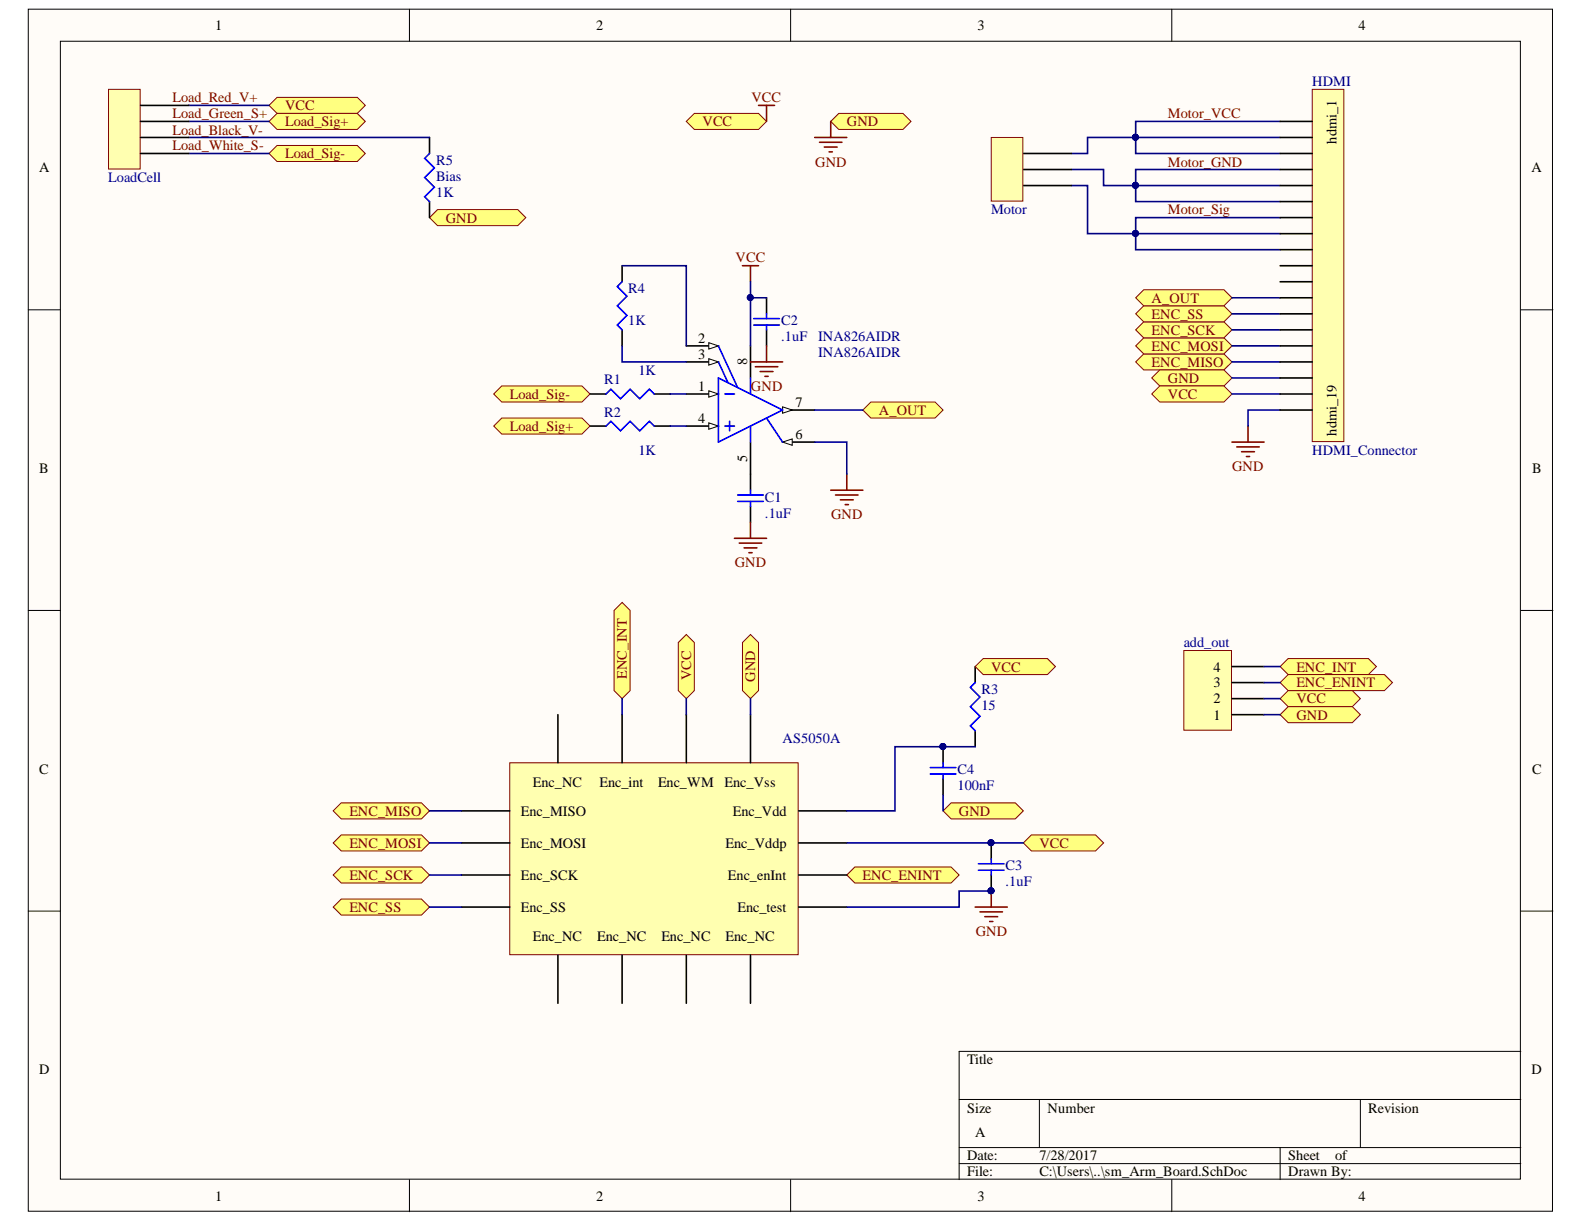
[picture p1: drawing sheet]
<svg xmlns="http://www.w3.org/2000/svg" width="279mm" height="216mm" viewBox="0 0 279 216" stroke-linecap="round" stroke-linejoin="round" font-family="sans-serif">
<defs><g id="words">
<g font-size="2.5">
<text x="38" y="5.3">1</text>
<text x="105.2" y="5.3">2</text>
<text x="172.4" y="5.3">3</text>
<text x="239.7" y="5.3">4</text>
<text x="235.8" y="25.3" transform="rotate(-90 235.8 25.3)">hdmi_1</text>
<text x="6.9" y="30.4">A</text>
<text x="270.2" y="30.4">A</text>
<text x="123.2" y="60.5">2</text>
<text x="123.2" y="63.3">3</text>
<text x="131.8" y="64.4" transform="rotate(-90 131.8 64.4)">8</text>
<text x="123.2" y="68.9">1</text>
<text x="140.3" y="71.8">7</text>
<text x="123.2" y="74.6">4</text>
<text x="140.3" y="77.4">6</text>
<text x="235.8" y="76.8" transform="rotate(-90 235.8 76.8)">hdmi_19</text>
<text x="6.9" y="83.4">B</text>
<text x="131.8" y="81.5" transform="rotate(-90 131.8 81.5)">5</text>
<text x="270.3" y="83.4">B</text>
<text x="214" y="118.5">4</text>
<text x="214" y="124.1">2</text>
<text x="214" y="121.3">3</text>
<text x="214" y="126.9">1</text>
<text x="6.9" y="136.5">C</text>
<text x="270.3" y="136.5">C</text>
<text x="91.9" y="143.9">Enc_MISO</text>
<text x="94" y="138.8">Enc_NC</text>
<text x="105.8" y="138.8">Enc_int</text>
<text x="116.1" y="138.8">Enc_WM</text>
<text x="127.8" y="138.8">Enc_Vss</text>
<text x="129.3" y="143.9">Enc_Vdd</text>
<text x="91.9" y="149.6">Enc_MOSI</text>
<text x="128" y="149.6">Enc_Vddp</text>
<text x="91.9" y="155.2">Enc_SCK</text>
<text x="128.4" y="155.2">Enc_enInt</text>
<text x="91.9" y="160.9">Enc_SS</text>
<text x="130.1" y="160.9">Enc_test</text>
<text x="94" y="165.9">Enc_NC</text>
<text x="105.3" y="165.9">Enc_NC</text>
<text x="116.7" y="165.9">Enc_NC</text>
<text x="128" y="165.9">Enc_NC</text>
<text x="6.9" y="189.5">D</text>
<text x="170.6" y="187.7">Title</text>
<text x="270.2" y="189.5">D</text>
<text x="170.6" y="196.3">Size</text>
<text x="184.8" y="196.3">Number</text>
<text x="241.3" y="196.3">Revision</text>
<text x="172" y="200.5">A</text>
<text x="170.6" y="204.7">Date:</text>
<text x="170.6" y="207.5">File:</text>
<text x="183.4" y="204.7">7/28/2017</text>
<text x="183.4" y="207.5">C:\Users\..\sm_Arm_Board.SchDoc</text>
<text x="227.2" y="204.7">Sheet</text>
<text x="227.2" y="207.5">Drawn By:</text>
<text x="235.5" y="204.7">of</text>
<text x="38" y="211.8">1</text>
<text x="105.2" y="211.8">2</text>
<text x="172.4" y="211.8">3</text>
<text x="239.7" y="211.8">4</text>
</g>
<g font-size="2.5" fill="#000080">
<text x="231.5" y="15.2">HDMI</text>
<text x="76.9" y="29">R5</text>
<text x="19.1" y="32.2">LoadCell</text>
<text x="76.9" y="34.7">1K</text>
<text x="76.9" y="31.9">Bias</text>
<text x="174.8" y="37.8">Motor</text>
<text x="110.8" y="51.7">R4</text>
<text x="110.8" y="57.3">1K</text>
<text x="137.8" y="57.3">C2</text>
<text x="137.8" y="60.2">.1uF</text>
<text x="144.3" y="60.2">INA826AIDR</text>
<text x="144.3" y="63">INA826AIDR</text>
<text x="106.6" y="67.8">R1</text>
<text x="112.6" y="66.1">1K</text>
<text x="106.6" y="73.5">R2</text>
<text x="112.6" y="80.2">1K</text>
<text x="231.5" y="80.2">HDMI_Connector</text>
<text x="134.9" y="88.5">C1</text>
<text x="134.9" y="91.3">.1uF</text>
<text x="208.8" y="114.2">add_out</text>
<text x="173.1" y="125.2">15</text>
<text x="173.1" y="122.4">R3</text>
<text x="138" y="131.1">AS5050A</text>
<text x="168.9" y="136.5">C4</text>
<text x="168.9" y="139.3">100nF</text>
<text x="177.4" y="153.5">C3</text>
<text x="177.4" y="156.3">.1uF</text>
</g>
<g font-size="2.5" fill="#800000">
<text x="30.4" y="18.1">Load_Red_V+</text>
<text x="30.4" y="20.9">Load_Green_S+</text>
<text x="30.4" y="23.7">Load_Black_V-</text>
<text x="50.3" y="19.4">VCC</text>
<text x="50.3" y="22.3">Load_Sig+</text>
<text x="123.9" y="22.3">VCC</text>
<text x="132.5" y="18.1">VCC</text>
<text x="149.4" y="22.3">GND</text>
<text x="206" y="20.9">Motor_VCC</text>
<text x="30.4" y="26.5">Load_White_S-</text>
<text x="50.3" y="28">Load_Sig-</text>
<text x="143.8" y="29.4">GND</text>
<text x="206" y="29.4">Motor_GND</text>
<text x="78.6" y="39.3">GND</text>
<text x="206" y="37.8">Motor_Sig</text>
<text x="129.8" y="46.3">VCC</text>
<text x="203.1" y="53.4">A_OUT</text>
<text x="203.1" y="59">ENC_SCK</text>
<text x="203.1" y="56.2">ENC_SS</text>
<text x="203.1" y="64.7">ENC_MISO</text>
<text x="203.1" y="61.9">ENC_MOSI</text>
<text x="89.9" y="70.3">Load_Sig-</text>
<text x="132.5" y="68.9">GND</text>
<text x="206" y="67.6">GND</text>
<text x="206" y="70.3">VCC</text>
<text x="89.9" y="76">Load_Sig+</text>
<text x="155" y="73.2">A_OUT</text>
<text x="217.3" y="83.1">GND</text>
<text x="146.6" y="91.5">GND</text>
<text x="129.6" y="100.1">GND</text>
<text x="110.6" y="119.7" transform="rotate(-90 110.6 119.7)">ENC_INT</text>
<text x="121.9" y="120" transform="rotate(-90 121.9 120)">VCC</text>
<text x="174.8" y="118.5">VCC</text>
<text x="228.7" y="118.5">ENC_INT</text>
<text x="133.2" y="120.3" transform="rotate(-90 133.2 120.3)">GND</text>
<text x="228.7" y="121.3">ENC_ENINT</text>
<text x="228.7" y="124.1">VCC</text>
<text x="228.7" y="126.9">GND</text>
<text x="61.6" y="143.9">ENC_MISO</text>
<text x="169.2" y="143.9">GND</text>
<text x="61.6" y="149.6">ENC_MOSI</text>
<text x="183.4" y="149.6">VCC</text>
<text x="61.6" y="155.2">ENC_SCK</text>
<text x="152.2" y="155.2">ENC_ENINT</text>
<text x="61.6" y="160.9">ENC_SS</text>
<text x="172.1" y="165.1">GND</text>
</g>
</g></defs>
<g fill="#fffcf8" stroke="#000" stroke-width=".18">
<path d="M5 1.6h268.8v212h-268.8z"/>
<path d="M10.6 7.3h257.6v200.7h-257.6z"/>
</g>
<g fill="none" stroke="#000" stroke-width=".18">
<path d="M72.2 1.6v5.7M139.5 1.6v5.7M206.7 1.6v5.7M5 54.6h5.6M268.3 54.6h5.6M5 107.7h5.6M268.3 107.7h5.6M5 160.7h5.6M268.3 160.7h5.6M169.2 193.9h99.1M183.3 193.9v8.5M240 193.9v8.5"/>
<path d="M268.3 185.5h-99.1v22.6M72.2 208.1v5.6M139.5 208.1v5.6M169.2 202.4h99.1M169.2 205.2h99.1M206.7 208.1v5.6M225.8 202.4v5.7"/>
</g>
<path d="M121.1 69.5h5.6" fill="none" stroke="#000" stroke-width=".28"/>
<path d="M125 68.9l1.7 .6-1.7 .6z" fill="#fffcf8"/>
<path d="M125 68.9l1.7 .6-1.7 .6z" fill="none" stroke="#000" stroke-width=".18"/>
<path d="M121.1 61h5.6" fill="none" stroke="#000" stroke-width=".28"/>
<path d="M125 60.4l1.7 .6-1.7 .6z" fill="#fffcf8"/>
<path d="M125 60.4l1.7 .6-1.7 .6z" fill="none" stroke="#000" stroke-width=".18"/>
<path d="M121.1 63.8h5.6" fill="none" stroke="#000" stroke-width=".28"/>
<path d="M125 63.3l1.7 .5-1.7 .6z" fill="#fffcf8"/>
<path d="M125 63.3l1.7 .5-1.7 .6z" fill="none" stroke="#000" stroke-width=".18"/>
<path d="M121.1 75.2h5.6" fill="none" stroke="#000" stroke-width=".28"/>
<path d="M125 74.6l1.7 .6-1.7 .5z" fill="#fffcf8"/>
<path d="M125 74.6l1.7 .6-1.7 .5z" fill="none" stroke="#000" stroke-width=".18"/>
<path d="M132.4 78v5.6M138 78h5.7" fill="none" stroke="#000" stroke-width=".28"/>
<path d="M138 78l1.7-.6v1.1z" fill="#fffcf8"/>
<path d="M138 78l1.7-.6v1.1z" fill="none" stroke="#000" stroke-width=".18"/>
<path d="M138 72.3h5.7" fill="none" stroke="#000" stroke-width=".28"/>
<path d="M138 71.8l1.7 .5-1.7 .6z" fill="#fffcf8"/>
<path d="M138 71.8l1.7 .5-1.7 .6z" fill="none" stroke="#000" stroke-width=".18"/>
<path d="M132.4 61v5.7" fill="none" stroke="#000" stroke-width=".28"/>
<path d="M126.7 66.7l11.3 5.6-11.3 5.7zM126.7 63.8l1.7 3.7M126.7 61l3.4 7.4M127.8 69.5h1.7M127.8 75.2h1.7M128.7 74.3v1.7M132.4 66.7v2.8M132.4 75.2v2.8M135.2 73.7l2.8 4.3" fill="none" stroke="#00f" stroke-width=".28"/>
<g fill="#ffff80" stroke="#800000" stroke-width=".18">
<path d="M47.5 18.6l1.4-1.4h14.1l1.4 1.4-1.4 1.4h-14.1z" fill-rule="evenodd"/>
<path d="M47.5 21.4l1.4-1.4h14.1l1.4 1.4-1.4 1.4h-14.1z" fill-rule="evenodd"/>
<path d="M75.8 38.4l1.4-1.4h14.1l1.4 1.4-1.4 1.4h-14.1z" fill-rule="evenodd"/>
<path d="M47.5 27.1l1.4-1.4h14.1l1.4 1.4-1.4 1.4h-14.1z" fill-rule="evenodd"/>
</g>
<path d="M135.2 52.5v2.9M135.2 58.2v2.8M104.1 69.5h2.8M104.1 75.2h2.8M115.4 69.5h2.8M115.4 75.2h2.8M132.4 83.6v2.9M132.4 89.3v2.8M172 117.6v2.8M172 128.9v2.8" fill="none" stroke="#000" stroke-width=".28"/>
<path d="M132.9 56.2h4.6M132.9 57.3h4.6M135.2 55.4v.8M135.2 57.3v.9M106.9 69.5l.9-.9 1.6 1.7 1.7-1.7 1.7 1.7 1.7-1.7 .9 .9M106.9 75.2l.9-.9 1.6 1.7 1.7-1.7 1.7 1.7 1.7-1.7 .9 .9M130.1 87.3h4.5M130.1 88.4h4.5M132.4 86.5v.8M132.4 88.4v.9M172 120.4l-.8 .9 1.7 1.6-1.7 1.7 1.7 1.7-1.7 1.7 .8 .9" fill="none" stroke="#00f" stroke-width=".28"/>
<g fill="none" stroke="#800000" stroke-width=".28">
<path d="M131 46.9h2.8M132.4 46.9v2.8M132.4 63.8h5.6M133.2 64.7h4M134.1 65.5h2.2M134.9 66.4h.6M135.2 61v2.8M129.5 94.9h5.7M130.4 95.8h4M131.2 96.6h2.3M132.1 97.5h.6M132.4 92.1v2.8"/>
<path d="M146.5 86.5h5.7M147.4 87.3h3.9M148.2 88.2h2.3M149.1 89h.5M149.4 83.6v2.9"/>
</g>
<g fill="#ffff80" stroke="#800000" stroke-width=".18">
<path d="M58.8 143l1.4-1.4h14.1l1.5 1.4-1.5 1.4h-14.1z" fill-rule="evenodd"/>
<path d="M58.8 148.7l1.4-1.4h14.1l1.5 1.4-1.5 1.4h-14.1z" fill-rule="evenodd"/>
<path d="M58.8 154.3l1.4-1.4h14.1l1.5 1.4-1.5 1.5h-14.1z" fill-rule="evenodd"/>
<path d="M58.8 160l1.4-1.4h14.1l1.5 1.4-1.5 1.4h-14.1z" fill-rule="evenodd"/>
<path d="M152.2 72.3l1.4-1.4h11.3l1.5 1.4-1.5 1.4h-11.3z" fill-rule="evenodd"/>
</g>
<path d="M217.3 78h5.7M218.2 78.8h3.9M219 79.7h2.3M220.1 75.2v2.8M219.9 80.5h.5" fill="none" stroke="#800000" stroke-width=".28"/>
<g fill="#ffff80" stroke="#800000" stroke-width=".18">
<path d="M200.3 63.8l1.4-1.4h14.2l1.4 1.4-1.4 1.5h-14.2z" fill-rule="evenodd"/>
<path d="M200.3 61l1.4-1.4h14.2l1.4 1.4-1.4 1.4h-14.2z" fill-rule="evenodd"/>
<path d="M200.3 58.2l1.4-1.4h14.2l1.4 1.4-1.4 1.4h-14.2z" fill-rule="evenodd"/>
<path d="M200.3 55.4l1.4-1.5h14.2l1.4 1.5-1.4 1.4h-14.2z" fill-rule="evenodd"/>
</g>
<path d="M133.8 18.6h2.8M135.2 18.6v2.8M143.7 24.2h5.7M144.6 25.1h3.9M145.4 25.9h2.3M146.3 26.8h.5M146.5 21.4v2.8" fill="none" stroke="#800000" stroke-width=".28"/>
<g fill="#ffff80" stroke="#800000" stroke-width=".18">
<path d="M121.1 21.4l1.4-1.4h11.3l1.4 1.4-1.4 1.4h-11.3z" fill-rule="evenodd"/>
<path d="M146.5 21.4l1.4-1.4h11.4l1.4 1.4-1.4 1.4h-11.4z" fill-rule="evenodd"/>
<path d="M200.3 52.5l1.4-1.4h14.2l1.4 1.4-1.4 1.4h-14.2z" fill-rule="evenodd"/>
<path d="M172 117.6l1.4-1.4h11.4l1.4 1.4-1.4 1.4h-11.4z" fill-rule="evenodd"/>
<path d="M180.5 148.7l1.4-1.4h11.3l1.5 1.4-1.5 1.4h-11.3z" fill-rule="evenodd"/>
<path d="M149.4 154.3l1.4-1.4h17l1.4 1.4-1.4 1.5h-17z" fill-rule="evenodd"/>
<path d="M119.6 113.3l1.5-1.4 1.4 1.4v8.5l-1.4 1.4-1.5-1.4z" fill-rule="evenodd"/>
</g>
<path d="M174.8 148.7v2.8M174.8 154.3v2.9" fill="none" stroke="#000" stroke-width=".28"/>
<g fill="#000080" stroke="#000080" stroke-width=".18">
<circle cx="174.8" cy="157.1" r=".52"/>
<circle cx="174.8" cy="148.6" r=".52"/>
</g>
<path d="M172.6 152.4h4.5M172.6 153.5h4.5M174.8 151.5v.9M174.8 153.5v.8" fill="none" stroke="#00f" stroke-width=".28"/>
<path d="M172 160h5.7M174.8 157.2v2.8M172.9 160.8h3.9M173.7 161.7h2.3M174.6 162.5h.5" fill="none" stroke="#800000" stroke-width=".28"/>
<path d="M131 113.3l1.4-1.4 1.4 1.4v8.5l-1.4 1.4-1.4-1.4z" fill-rule="evenodd" fill="#ffff80" stroke="#800000" stroke-width=".18"/>
<path d="M166.4 131.7v2.8M166.4 137.4v2.8" fill="none" stroke="#000" stroke-width=".28"/>
<circle cx="166.3" cy="131.7" r=".52" fill="#000080" stroke="#000080" stroke-width=".18"/>
<path d="M164.1 135.4h4.5M164.1 136.5h4.5M166.4 134.5v.9M166.4 136.5v.9" fill="none" stroke="#00f" stroke-width=".28"/>
<path d="M166.4 143l1.4-1.4h11.3l1.4 1.4-1.4 1.4h-11.3z" fill-rule="evenodd" fill="#ffff80" stroke="#800000" stroke-width=".18"/>
<path d="M208.8 114.7h8.4v14.1h-8.4z" fill="#ffffb0" stroke="#800000" stroke-width=".18"/>
<path d="M217.3 117.6h5.7M217.3 126.1h5.7M217.3 123.2h5.7M217.3 120.4h5.7" fill="none" stroke="#000" stroke-width=".28"/>
<g fill="#ffff80" stroke="#800000" stroke-width=".18">
<path d="M225.8 117.6l1.4-1.4h14.2l1.4 1.4-1.4 1.4h-14.2z" fill-rule="evenodd"/>
<path d="M225.8 120.4l1.4-1.4h17l1.4 1.4-1.4 1.4h-17z" fill-rule="evenodd"/>
<path d="M225.8 123.2l1.4-1.4h11.3l1.5 1.4-1.5 1.4h-11.3z" fill-rule="evenodd"/>
<path d="M225.8 126.1l1.4-1.5h11.3l1.5 1.5-1.5 1.4h-11.3z" fill-rule="evenodd"/>
<path d="M108.3 107.7l1.4-1.4 1.4 1.4v14.1l-1.4 1.4-1.4-1.4z" fill-rule="evenodd"/>
<path d="M87.1 69.5l1.4-1.4h14.2l1.4 1.4-1.4 1.4h-14.2z" fill-rule="evenodd"/>
<path d="M87.1 75.2l1.4-1.5h14.2l1.4 1.5-1.4 1.4h-14.2z" fill-rule="evenodd"/>
<path d="M203.2 66.7l1.4-1.4h11.3l1.4 1.4-1.4 1.4h-11.3z" fill-rule="evenodd"/>
<path d="M203.2 69.5l1.4-1.4h11.3l1.4 1.4-1.4 1.4h-11.3z" fill-rule="evenodd"/>
</g>
<path d="M89.9 134.5h50.9v33.9h-50.9z" fill="#ffffb0" stroke="#800000" stroke-width=".18"/>
<g fill="none" stroke="#000" stroke-width=".28">
<path d="M75.8 24.2v2.9M75.8 35.6v2.8M109.7 46.9v2.8M109.7 58.2v2.8M98.4 126.1v8.4M109.7 126.1v8.4M121.1 126.1v8.4M132.4 126.1v8.4M81.4 143h8.5M81.4 148.7h8.5M81.4 154.3h8.5M81.4 160h8.5"/>
<path d="M140.9 143h8.5M140.9 148.7h8.5M140.9 154.3h8.5M140.9 160h8.5M98.4 168.5v8.5M109.7 168.5v8.5M121.1 168.5v8.5M132.4 168.5v8.5"/>
</g>
<g fill="none" stroke="#000080" stroke-width=".28">
<path d="M33.3 18.6h14.2M33.3 21.4h14.2M33.3 27.1h14.2M33.3 24.2h42.5M189 27.1h2.8v-2.9h8.5v2.9h25.5M189 29.9h5.7v2.8h5.6v2.9h25.5M189 32.7h2.8v8.5h8.5v2.8h25.5M225.8 21.4h-25.5v2.8h25.5M225.8 29.9h-25.5v2.8h25.5M225.8 38.4h-25.5v2.8h25.5M109.7 46.9h11.4v14.1M132.4 49.7v11.3"/>
<path d="M132.4 52.5h2.8M217.3 52.5h8.5M217.3 58.2h8.5M217.3 55.4h8.5M109.7 61v2.8h11.4M118.2 69.5h2.9M118.2 75.2h2.9M143.7 78h5.7v5.6M143.7 72.3h8.5M217.3 69.5h8.5M217.3 66.7h8.5M217.3 63.8h8.5"/>
<path d="M217.3 61h8.5M225.8 72.3h-5.7v2.9M223 117.6h2.8M109.7 123.2v2.9M121.1 123.2v2.9M132.4 123.2v2.9M172 131.7h-14.1v11.3h-8.5M223 120.4h2.8M223 123.2h2.8M223 126.1h2.8M75.8 143h5.6M75.8 154.3h5.6"/>
<path d="M75.8 148.7h5.6M75.8 160h5.6M149.4 148.7h31.1M166.4 140.2v2.8M174.8 157.2h-5.6v2.8h-19.8"/>
</g>
<g fill="#000080" stroke="#000080" stroke-width=".18">
<circle cx="132.3" cy="52.5" r=".52"/>
<circle cx="174.8" cy="157.1" r=".52"/>
<circle cx="174.8" cy="148.6" r=".52"/>
<circle cx="166.3" cy="131.7" r=".52"/>
<circle cx="200.3" cy="24.2" r=".52"/>
<circle cx="200.3" cy="32.7" r=".52"/>
<circle cx="200.3" cy="41.2" r=".52"/>
</g>
<path d="M75.8 27.1l-.9 .8 1.7 1.7-1.7 1.7 1.7 1.7-1.7 1.7 .9 .9M109.7 49.7l-.8 .8 1.7 1.7-1.7 1.7 1.7 1.7-1.7 1.7 .8 .9" fill="none" stroke="#00f" stroke-width=".28"/>
<path d="M231.5 15.8h5.5v62.1h-5.5z" fill="#ffffb0" stroke="#800000" stroke-width=".18"/>
<g fill="none" stroke="#000" stroke-width=".28">
<path d="M225.8 21.4h5.7M225.8 24.2h5.7M225.8 27.1h5.7M225.8 29.9h5.7M225.8 32.7h5.7M225.8 35.6h5.7M225.8 38.4h5.7M225.8 41.2h5.7M225.8 44h5.7M225.8 46.9h5.7M225.8 49.7h5.7M225.8 52.5h5.7"/>
<path d="M225.8 55.4h5.7M225.8 58.2h5.7M225.8 61h5.7M225.8 63.8h5.7M225.8 66.7h5.7M225.8 69.5h5.7M225.8 72.3h5.7"/>
</g>
<path d="M19.1 15.8h5.6v14h-5.6z" fill="#ffffb0" stroke="#800000" stroke-width=".18"/>
<path d="M24.8 18.6h8.5M24.8 27.1h8.5M24.8 24.2h8.5M24.8 21.4h8.5M180.5 27.1h8.5M180.5 29.9h8.5M180.5 32.7h8.5" fill="none" stroke="#000" stroke-width=".28"/>
<path d="M174.8 24.2h5.6v11.3h-5.6z" fill="#ffffb0" stroke="#800000" stroke-width=".18"/>
<use href="#words"/>
</svg>
